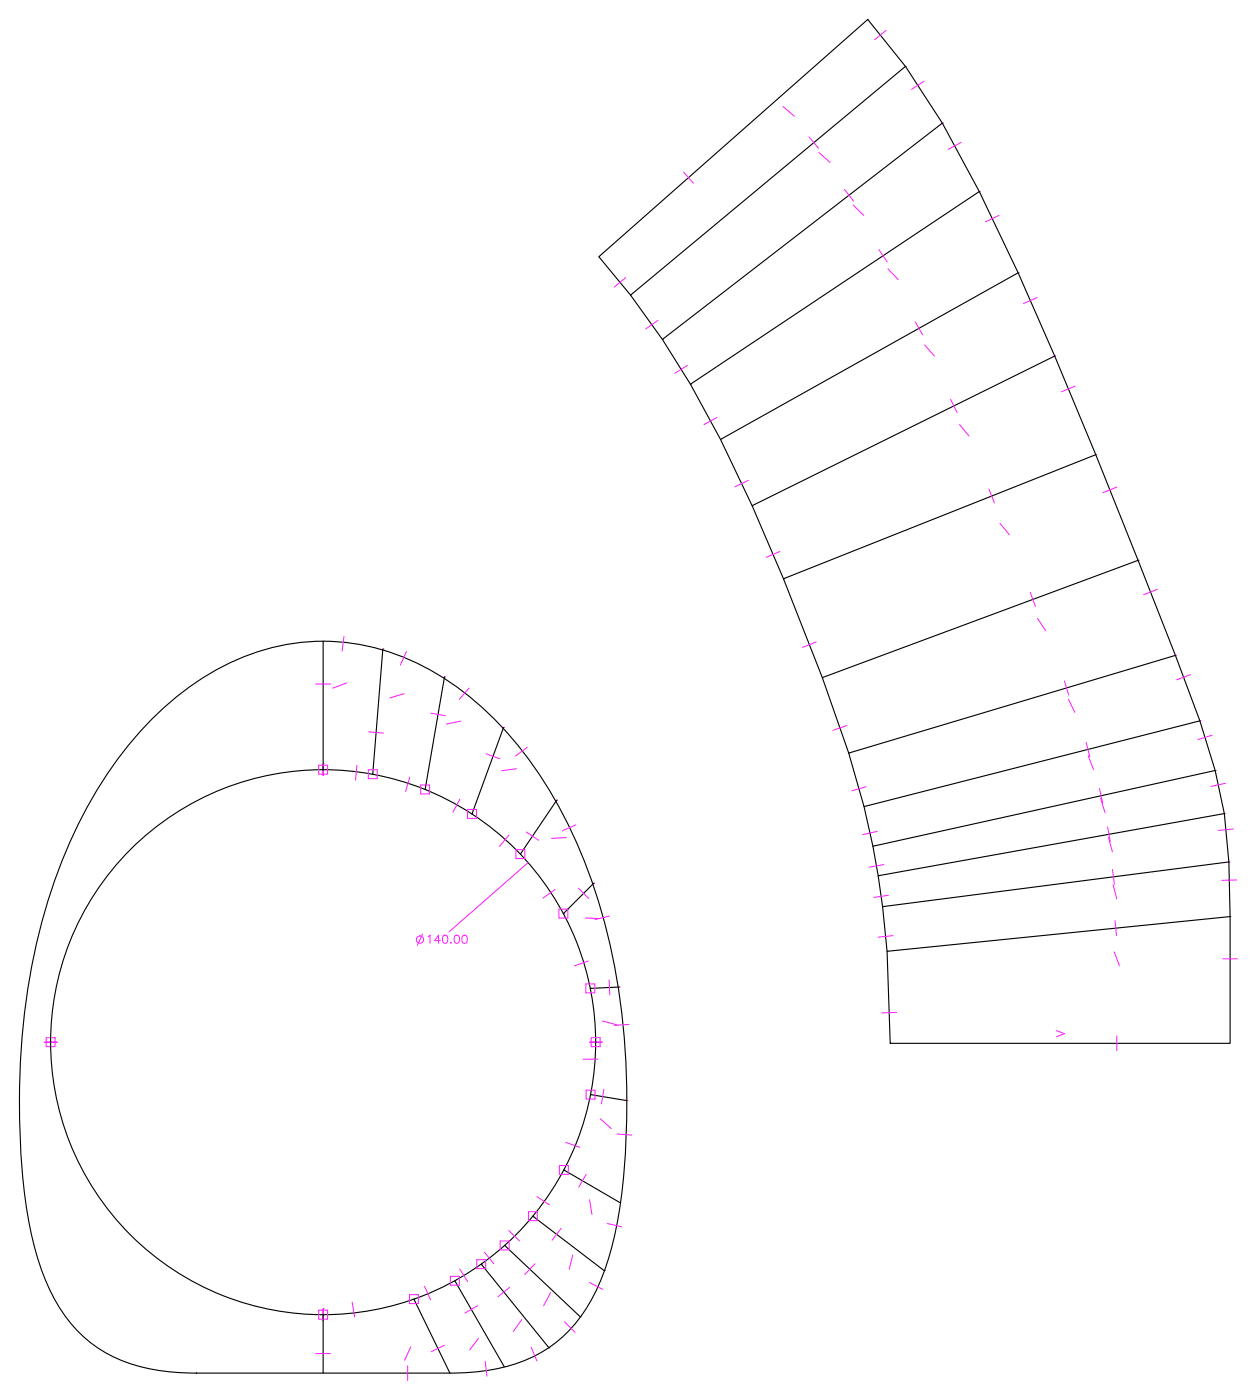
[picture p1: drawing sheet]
<svg xmlns="http://www.w3.org/2000/svg" width="323mm" height="360mm" viewBox="0 0 323 360" stroke-linecap="round" stroke-linejoin="round" font-family="sans-serif">
<g fill="none" stroke="#ff19ff" stroke-width=".26">
<path d="M222.9 5h.1M227.6 7.8l-3 2.4M232.6 17.1h.1M201.1 27.4l2.9 2.4M207.8 35.2l2.5 2.9M210.3 39.2l2.9 2.5M237.3 20.9l-3.2 2.1M242 31.6h.1M246.9 36.6l-3.4 1.8M175.6 44.2l2.5 2.9M216.9 48.6l2.3 3.1M219.1 52.7l2.7 2.6"/>
<path d="M251.5 49.2h.1M256.6 55.3l-3.5 1.7M153.8 65.9h.1M160.7 71.3l-2.9 2.4M162 75.8h.1M225.7 64.1l2.2 3.2M228.1 69.1l2.6 2.7M261.5 70.1h.1M266.4 76.4l-3.5 1.6M169 82.3l-3.1 2.2M170.1 87.2h.1M176.6 93.8l-3.3 2.1"/>
<path d="M177.3 98.7h.1M235.1 82.7l1.9 3.3M237.5 88.6l2.5 2.9M270.9 91.5h.1M276.2 99.2l-3.5 1.4M184.2 107.2l-3.4 1.9M185.1 112.9h.1M244.1 102.6l1.7 3.4M246.5 109.1l2.4 2.9M281.5 116.8h.1M192.2 123.4l-3.4 1.7M193.2 129.9h.1"/>
<path d="M254 125.6l1.4 3.6M256.8 134.4l2.4 3M286.8 125.1l-3.5 1.5M200.3 141.7l-3.5 1.5M201.2 148.7h.1M264.6 152.2l1.3 3.6M266.5 158.9l2.1 3.1M292.3 143.9h.1M297.3 151.4l-3.6 1.4M81.1 175.7h3.8M83 164.7h.1M88.4 163.5l-.5 3.8"/>
<path d="M89 175.4l-3.5 1.4M98.3 166.7h.1M103.8 178.2l-3.7 1.1M104.4 167.4l-1.6 3.4M114.2 173.9h.1M120.5 176.8l-2.5 2.9M209.7 164.9l-3.6 1.4M211.2 174.1h.1M273.4 174.9l1.1 3.6M274.4 179.6l1.7 3.4M301.9 168.4h.1M305.8 173.3l-3.6 1.3"/>
<path d="M81.9 196.6h2.2v2.3h-2.2zM83 196.2h.1M83 196.2v3zM83 197.7h.1M91.7 196.6l-.4 3.8M94.6 197.7h2.3v2.3h-2.3zM94.7 188l3.8 .3M95.7 198.9h.1M105.2 199.7l-1 3.6M110.6 183.2l3.8 .6M118.4 185.2l-3.8 .8M124.8 193.6l3.6 1.3"/>
<path d="M129.3 186.9h.1M132.7 197.5l-3.8 .5M135.4 192l-3.1 2.2M217.5 186.4l-3.6 1.2M218 193.4h.1M279 190.7l.9 3.7M279.5 194.1l1.4 3.6M308.2 185.2h.1M311.3 188.9l-3.6 1.1M312.1 197.9h.1M108 201.7h2.3v2.2h-2.3zM109.2 202.8h.1"/>
<path d="M118.1 205.3l-1.8 3.4M120.1 207.9h2.3v2.3h-2.3zM121.2 209.1h.1M130.7 214.5l-2.4 2.9M132.5 218.3h2.3v2.2h-2.3zM133.7 219.4h.1M135.2 213.7l3.2 2.1M143 205.5h.1M145.5 215.1l-3.8 .3M147.9 211.9l-3.5 1.5M221.9 207.2h.1M222.5 202.1l-3.7 1"/>
<path d="M224.2 217.4h.1M225.3 213.6l-3.7 .8M282.4 202.5l.8 3.8M282.7 205.1l1.1 3.7M284.5 212.4l.7 3.8M284.7 215.1l1 3.7M314.5 209h.1M314.8 201.2l-3.8 .8M316.8 212.9l-3.8 .4M108.6 239.9l-1.4 2.9M135.6 221.6l-20.2 17.8M142.6 228.5l-3.1 2.2"/>
<path d="M143.6 233.5h2.3v2.3h-2.3zM144.7 234.7h.1M148.6 228.1l2.7 2.7M150.3 235.8l3.8 .1M152.5 226.9h.1M156.5 235.3l-3.7 .9M225.6 225h.1M226.7 232.9h.1M227 222.1l-3.8 .7M228.2 230l-3.8 .5M285.7 223.3l.5 3.8M285.9 227.2l1 3.7"/>
<path d="M286.4 236.5l.4 3.8M315.6 221.4h.1M316 235.4h.1M317.7 226l-3.9 .1M109.9 240.6l.5-.4v2.1M113.1 241.6h-1.5l1-1.4v2.1M113.9 240.3a.68 .68 0 0 1 1 .3 1.06 1.06 0 0 1-.7 1.7 1.34 1.34 0 0 1-.3-2zM115.8 242.1v.2zM116.9 240.3a.68 .68 0 0 1 1 .3 1.06 1.06 0 0 1-.7 1.7 1.34 1.34 0 0 1-.3-2zM118.9 240.3a.68 .68 0 0 1 1 .3 1.06 1.06 0 0 1-.7 1.7 1.34 1.34 0 0 1-.3-2zM150.5 252.7h2.3v2.3h-2.3zM151.1 246.8l-3.6 1.3"/>
<path d="M151.6 253.9h.1M156.5 251.8l.1 3.8M159 253.5h.1M227.8 244.4h.1M229.4 240.3l-3.8 .4M286.2 244.5l1.3 3.6M314 246.3h3.9M11.5 267.7h3zM11.9 266.6h2.2v2.3h-2.2zM14.5 267.7h.1M151.5 267.7h3zM151.9 266.6h2.2v2.3h-2.2z"/>
<path d="M153.6 272.1h-3.8M154.5 267.7h.1M154.7 262.3l3.7 .9M155.1 279.8l-.6 3.8M161.6 263.1l-3.8 .3M228.7 268h.1M230.3 260.1l-3.8 .1M271.3 264.7l2.1 .8-2.1 .8M286.9 266.1v3.8M143.7 299.4h2.3v2.3h-2.3zM145.3 293.4l3.6 1.3M150.5 280h2.3v2.3h-2.3z"/>
<path d="M151.7 281.2h.1M154.2 287.4l2.8 2.5M158.5 291.3l3.8 .3M161 282.7h.1M128.5 318.8h2.3v2.3h-2.3zM129.6 319.9h.1M130.7 316.1l2.7 2.6M135.7 311.3h2.3v2.3h-2.3zM136.9 312.4h.1M137.9 307.4l3.2 2.1M144.1 315.5l-2.3 3.1M144.8 300.5h.1"/>
<path d="M150.6 301.7l-2 3.3M151.4 308.2l.6 3.7M156 314.3l3.7 .8M159.2 308.9h.1M81.9 336.6h2.2v2.3h-2.2zM83 336.2h.1M83 336.2v3zM83 337.7h.1M90.4 334.5l.7 3.8M105.2 332.6h2.3v2.3h-2.3zM106.3 333.7h.1M109 330.4l1.6 3.5"/>
<path d="M115.7 327.9h2.3v2.2h-2.3zM116.8 329h.1M118.1 326l2 3.2M122.5 323.6h2.3v2.3h-2.3zM122.7 335.4l-3.3 1.9M123.6 324.7h.1M124.4 321.6l2.4 3M130.9 330.7l-3 2.4M134 338.9l-2.2 3.1M137.4 324.6l-2.6 2.8M141.4 332l-1.8 3.4M145 339.5l2.7 2.7"/>
<path d="M147.1 322.4l-.9 3.7M149 338.2h.1M151.4 329.4l3.4 1.8M155.2 326.4h.1M81.1 347.7h3.8M104.7 350.8v3.8M105.5 346l-1.6 3.4M114.2 345.5l-3.4 1.7M115.6 352.7h.1M122.9 343.7l-2.3 3.1M124.6 349.7l.5 3.8M129.5 351h.1"/>
<path d="M136.4 346.1l1.5 3.5M141 346.2h.1"/>
<circle cx="107.9" cy="241.4" r=".95"/>
</g>
<g fill="none" stroke="#000" stroke-width=".29">
<path d="M232.6 17.1l-70.6 58.7M242 31.6l-71.9 55.6M251.5 49.2l-74.2 49.5M153.8 65.9l69.1-60.9 9.7 12.1 9.4 14.5 9.5 17.6 10 20.9a2026.3 2026.3 0 0 1 46.7 115.1l3.9 12.7 2.4 11.1 1.1 12.4 .4 14v32.6h-87.3l-.9-23.6a219.3 219.3 0 0 0-9.8-51 658.9 658.9 0 0 0-32.9-80.5 219.6 219.6 0 0 0-31.3-47zM261.5 70.1l-76.4 42.8M270.9 91.5l-77.7 38.4M281.5 116.8l-80.3 31.9M292.3 143.9l-81.1 30.2M83 164.7v33M98.3 166.7l-2.6 32.2M114.2 173.9l-5 28.9M301.9 168.4l-83.9 25"/>
<path d="M40.6 183.2a63.3 63.3 0 0 1 37.4-18.2 57.3 57.3 0 0 1 38.8 11.1 95.3 95.3 0 0 1 30.2 37.9 157.8 157.8 0 0 1 13.8 59.9 185.2 185.2 0 0 1-2.5 41.5 56.7 56.7 0 0 1-10.3 24.3 34.3 34.3 0 0 1-21.5 12.1l-3.5 .5-7.4 .4h-65.2a47.7 47.7 0 0 1-23-5.1 36.8 36.8 0 0 1-16.2-20.1 98.5 98.5 0 0 1-5.5-27 190.9 190.9 0 0 1 5.8-66.4 117 117 0 0 1 25-46.7zM129.3 186.9l-8.1 22.2M308.2 185.2l-86.3 22M312.1 197.9l-87.9 19.5M143 205.5l-9.3 13.9M314.5 209l-88.9 16M152.5 226.9l-7.8 7.8M315.6 221.4l-88.9 11.5M316 235.4l-88.2 9M159 253.5l-7.4 .4M151.7 281.2l9.3 1.5M129.6 319.9l19.4 18.3"/>
<path d="M136.9 312.4l18.3 14M144.8 300.5l14.4 8.4M83 337.7v15M106.3 333.7l9.3 19M116.8 329l12.7 22M123.6 324.7l17.4 21.5"/>
<circle cx="83" cy="267.7" r="70"/>
</g>
</svg>
